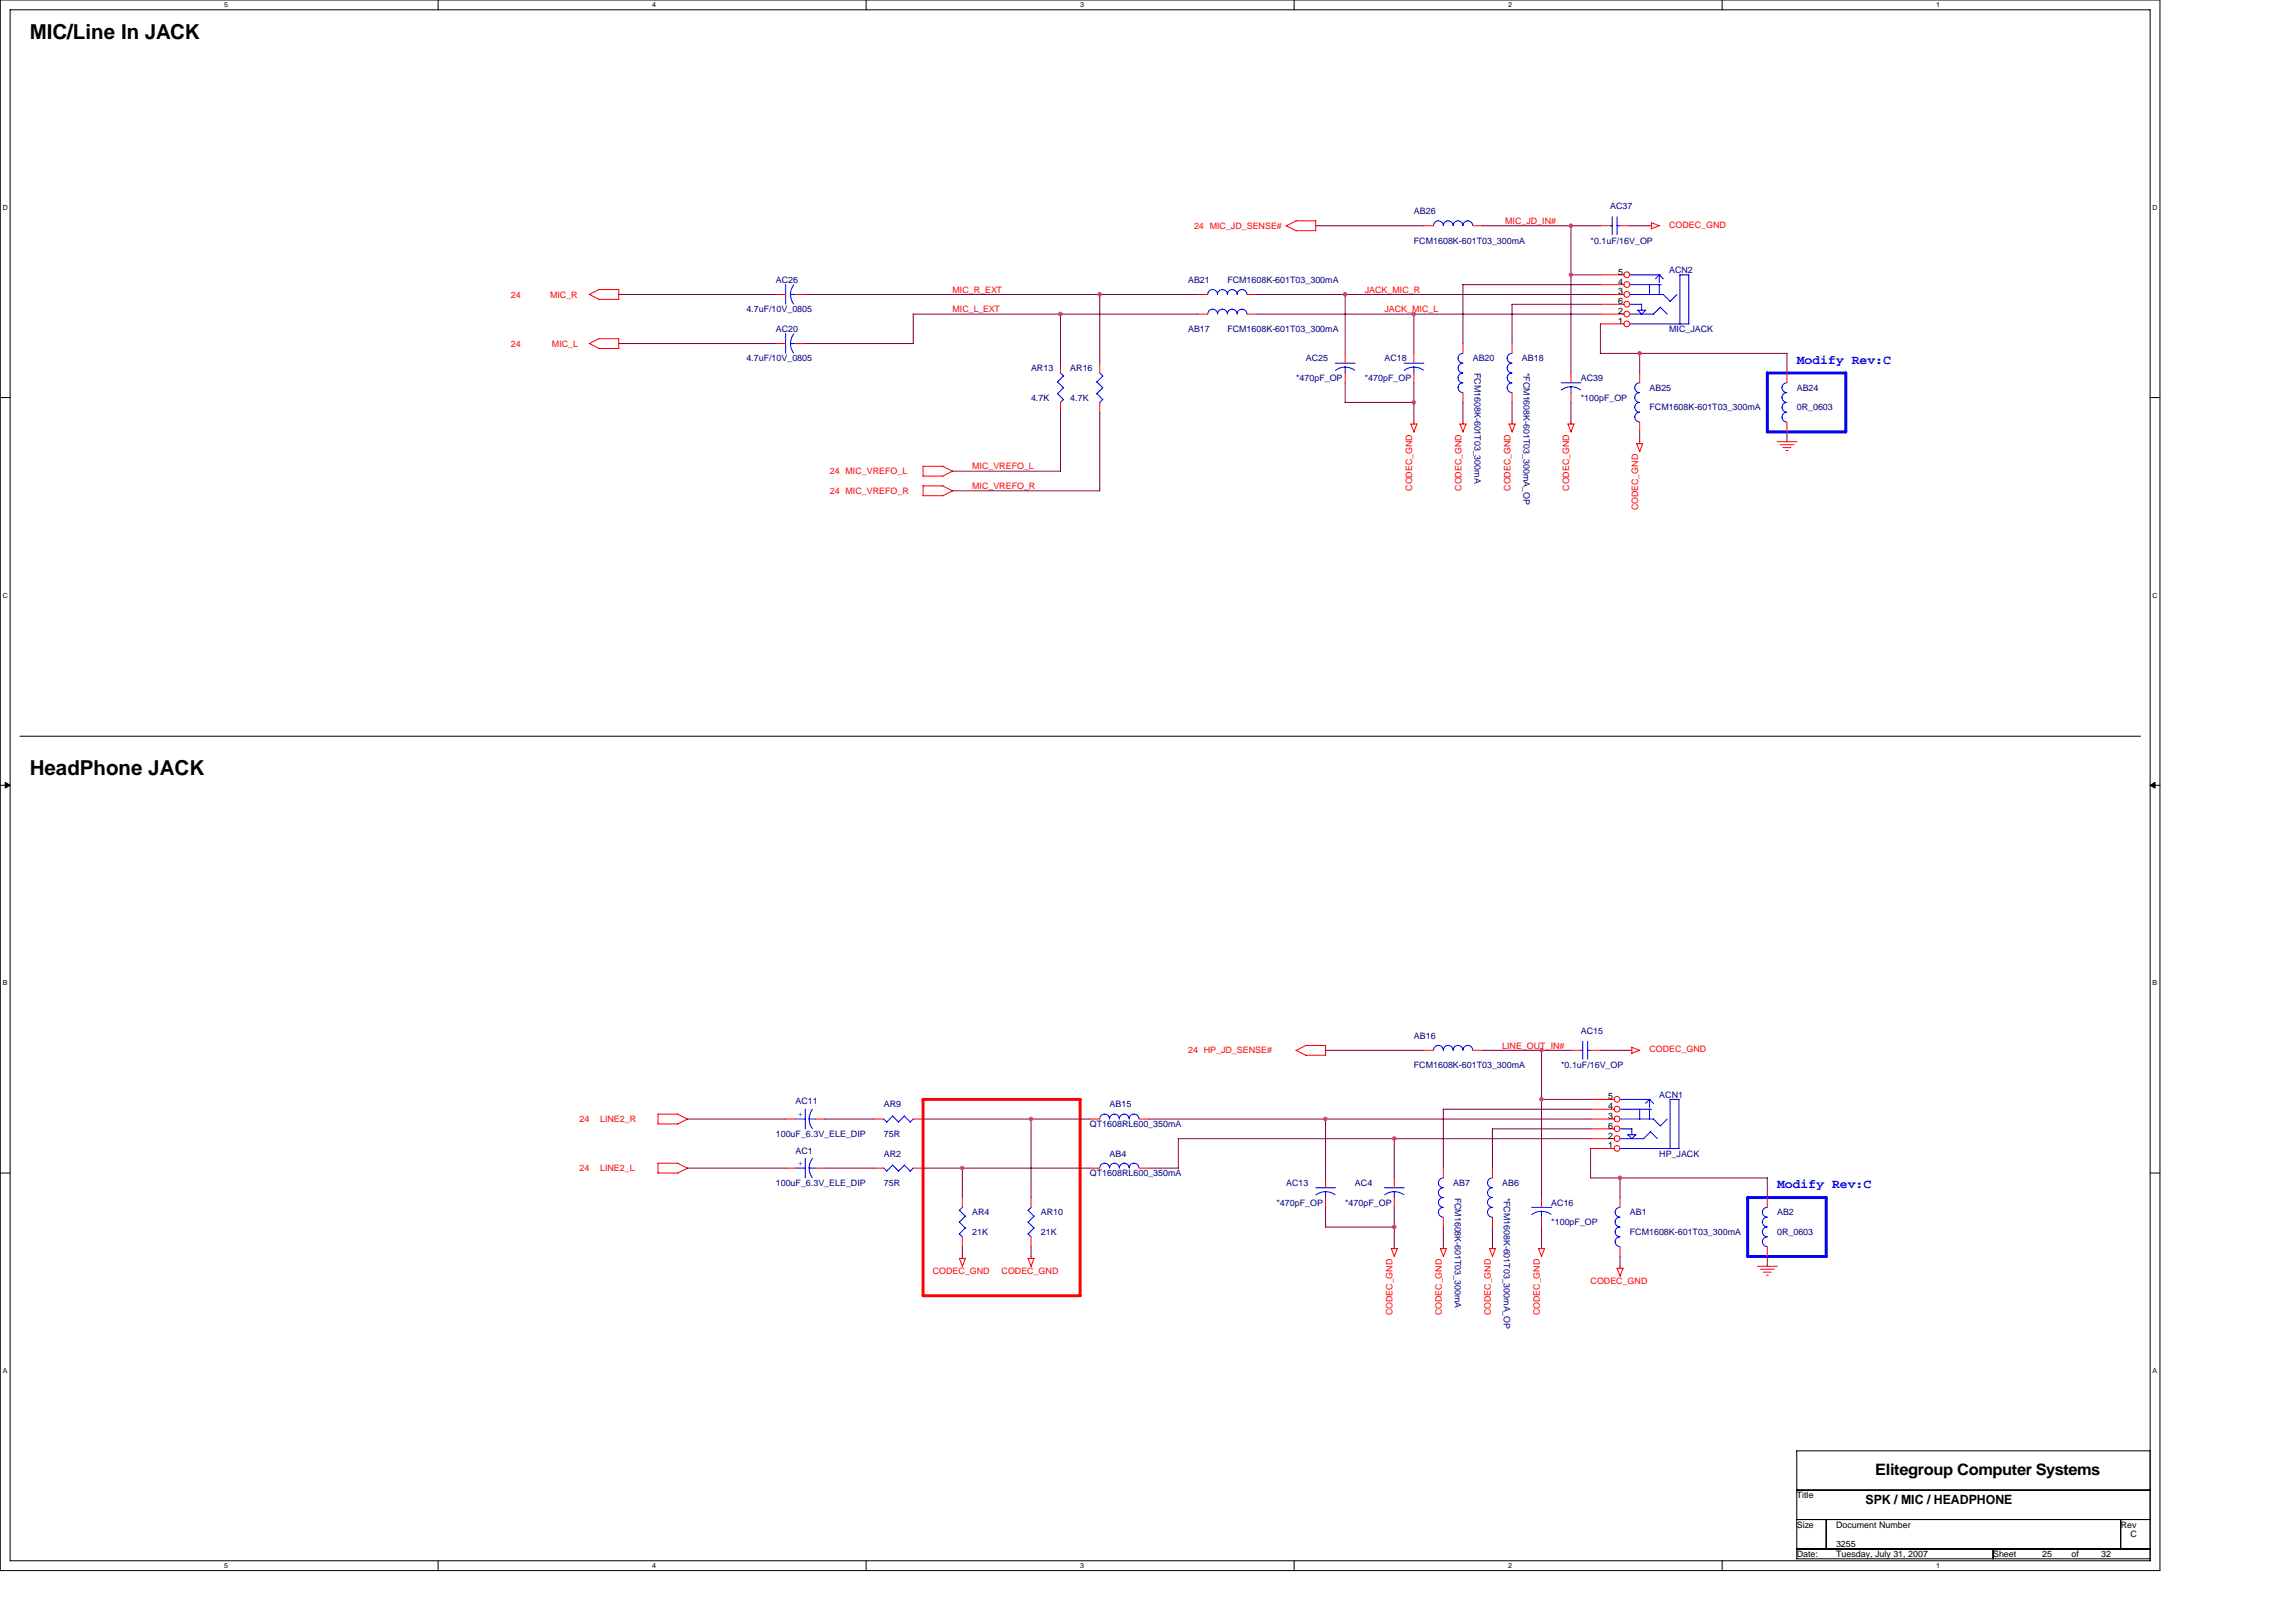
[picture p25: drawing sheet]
<svg xmlns="http://www.w3.org/2000/svg" width="297mm" height="210mm" viewBox="0 0 297 210" stroke-linecap="round" stroke-linejoin="round" font-family="sans-serif">
<defs><g id="words">
<g font-size="2.7">
<text x="3.8" y="5">MIC/Line In JACK</text>
<text x="3.8" y="100.2">HeadPhone JACK</text>
</g>
<text font-size="2" x="242.6" y="190.9">Elitegroup Computer Systems</text>
<g font-size="1.7" fill="#00f">
<text x="232.4" y="47.1">Modify Rev:C</text>
<text x="229.9" y="153.8">Modify Rev:C</text>
</g>
<text font-size="1.7" x="241.3" y="194.6">SPK / MIC / HEADPHONE</text>
<g font-size="1.1" fill="#f00">
<text x="154.5" y="29.6">24 MIC_JD_SENSE#</text>
<text x="194.7" y="29">MIC_JD_IN#</text>
<text x="215.9" y="29.5">CODEC_GND</text>
<text x="66.1" y="38.5">24</text>
<text x="71.2" y="38.5">MIC_R</text>
<text x="123.2" y="37.9">MIC_R_EXT</text>
<text x="123.2" y="40.4">MIC_L_EXT</text>
<text x="176.6" y="37.9">JACK_MIC_R</text>
<text x="179.1" y="40.4">JACK_MIC_L</text>
<text x="66.1" y="44.9">24</text>
<text x="71.4" y="44.9">MIC_L</text>
<text x="107.4" y="61.4">24 MIC_VREFO_L</text>
<text x="107.4" y="63.9">24 MIC_VREFO_R</text>
<text x="125.8" y="63.3">MIC_VREFO_R</text>
<text x="125.8" y="60.7">MIC_VREFO_L</text>
<text x="182.7" y="63.5" transform="rotate(-90 182.7 63.5)">CODEC_GND</text>
<text x="189.1" y="63.5" transform="rotate(-90 189.1 63.5)">CODEC_GND</text>
<text x="195.4" y="63.5" transform="rotate(-90 195.4 63.5)">CODEC_GND</text>
<text x="203" y="63.5" transform="rotate(-90 203 63.5)">CODEC_GND</text>
<text x="211.9" y="66" transform="rotate(-90 211.9 66)">CODEC_GND</text>
<text x="153.7" y="136.3">24 HP_JD_SENSE#</text>
<text x="194.3" y="135.7">LINE_OUT_IN#</text>
<text x="213.4" y="136.2">CODEC_GND</text>
<text x="75" y="145.2">24</text>
<text x="77.6" y="145.2">LINE2_R</text>
<text x="75" y="151.5">24</text>
<text x="77.6" y="151.5">LINE2_L</text>
<text x="120.7" y="164.9">CODEC_GND</text>
<text x="129.6" y="164.9">CODEC_GND</text>
<text x="205.8" y="166.1">CODEC_GND</text>
<text x="180.2" y="170.2" transform="rotate(-90 180.2 170.2)">CODEC_GND</text>
<text x="186.5" y="170.2" transform="rotate(-90 186.5 170.2)">CODEC_GND</text>
<text x="192.9" y="170.2" transform="rotate(-90 192.9 170.2)">CODEC_GND</text>
<text x="199.2" y="170.2" transform="rotate(-90 199.2 170.2)">CODEC_GND</text>
</g>
<g font-size="1.1" fill="#000080">
<text x="182.9" y="27.7">AB26</text>
<text x="208.3" y="27.1">AC37</text>
<text x="182.9" y="31.5">FCM1608K-601T03_300mA</text>
<text x="205.8" y="31.5">*0.1uF/16V_OP</text>
<text x="215.9" y="35.3">ACN2</text>
<text x="96.6" y="40.4">4.7uF/10V_0805</text>
<text x="100.4" y="36.6">AC26</text>
<text x="153.7" y="36.6">AB21</text>
<text x="158.8" y="36.6">FCM1608K-601T03_300mA</text>
<text x="96.6" y="46.8">4.7uF/10V_0805</text>
<text x="100.4" y="42.9">AC20</text>
<text x="153.7" y="42.9">AB17</text>
<text x="158.8" y="42.9">FCM1608K-601T03_300mA</text>
<text x="168.9" y="46.8">AC25</text>
<text x="179.1" y="46.8">AC18</text>
<text x="190.5" y="46.8">AB20</text>
<text x="196.9" y="46.8">AB18</text>
<text x="215.9" y="42.9">MIC_JACK</text>
<text x="133.4" y="48">AR13</text>
<text x="133.4" y="51.8">4.7K</text>
<text x="138.5" y="48">AR16</text>
<text x="138.5" y="51.8">4.7K</text>
<text x="167.7" y="49.3">*470pF_OP</text>
<text x="176.6" y="49.3">*470pF_OP</text>
<text x="190.8" y="48.3" transform="rotate(90 190.8 48.3)">FCM1608K-601T03_300mA</text>
<text x="197.1" y="48.3" transform="rotate(90 197.1 48.3)">*FCM1608K-601T03_300mA_OP</text>
<text x="204.5" y="49.3">AC39</text>
<text x="204.5" y="51.8">*100pF_OP</text>
<text x="213.4" y="50.6">AB25</text>
<text x="213.4" y="53.1">FCM1608K-601T03_300mA</text>
<text x="232.4" y="50.6">AB24</text>
<text x="232.4" y="53.1">0R_0603</text>
<text x="182.9" y="134.4">AB16</text>
<text x="204.5" y="133.8">AC15</text>
<text x="102.9" y="142.9">AC11</text>
<text x="114.3" y="143.3">AR9</text>
<text x="143.5" y="143.3">AB15</text>
<text x="182.9" y="138.2">FCM1608K-601T03_300mA</text>
<text x="202" y="138.2">*0.1uF/16V_OP</text>
<text x="214.7" y="142">ACN1</text>
<text x="100.4" y="147.1">100uF_6.3V_ELE_DIP</text>
<text x="102.9" y="149.2">AC1</text>
<text x="114.3" y="149.6">AR2</text>
<text x="114.3" y="147.1">75R</text>
<text x="141" y="145.8">QT1608RL600_350mA</text>
<text x="143.5" y="149.6">AB4</text>
<text x="214.7" y="149.6">HP_JACK</text>
<text x="100.4" y="153.4">100uF_6.3V_ELE_DIP</text>
<text x="114.3" y="153.4">75R</text>
<text x="141" y="152.2">QT1608RL600_350mA</text>
<text x="165.1" y="156">*470pF_OP</text>
<text x="166.4" y="153.4">AC13</text>
<text x="174" y="156">*470pF_OP</text>
<text x="175.3" y="153.4">AC4</text>
<text x="188" y="153.4">AB7</text>
<text x="188.2" y="154.9" transform="rotate(90 188.2 154.9)">FCM1608K-601T03_300mA</text>
<text x="194.3" y="153.4">AB6</text>
<text x="194.6" y="154.9" transform="rotate(90 194.6 154.9)">*FCM1608K-601T03_300mA_OP</text>
<text x="200.7" y="156">AC16</text>
<text x="125.8" y="157.2">AR4</text>
<text x="125.8" y="159.8">21K</text>
<text x="134.7" y="157.2">AR10</text>
<text x="134.7" y="159.8">21K</text>
<text x="200.7" y="158.5">*100pF_OP</text>
<text x="210.9" y="157.2">AB1</text>
<text x="210.9" y="159.8">FCM1608K-601T03_300mA</text>
<text x="229.9" y="157.2">AB2</text>
<text x="229.9" y="159.8">0R_0603</text>
</g>
<g font-size="1.1">
<text x="209.3" y="35.5">5</text>
<text x="209.3" y="41.9">1</text>
<text x="209.3" y="40.6">2</text>
<text x="209.3" y="39.3">6</text>
<text x="209.3" y="38.1">3</text>
<text x="209.3" y="36.8">4</text>
<text x="208.1" y="142.2">5</text>
<text x="208.1" y="143.5">4</text>
<text x="208.1" y="148.6">1</text>
<text x="208.1" y="147.3">2</text>
<text x="208.1" y="146">6</text>
<text x="208.1" y="144.8">3</text>
<text x="232.4" y="193.8">Title</text>
<text x="232.4" y="197.6">Size</text>
<text x="237.5" y="197.6">Document Number</text>
<text x="274.4" y="197.6">Rev</text>
<text x="232.4" y="201.4">Date:</text>
<text x="237.5" y="201.4">Tuesday, July 31, 2007</text>
<text x="237.5" y="200.2">3255</text>
<text x="257.8" y="201.4">Sheet</text>
<text x="264.2" y="201.4">25</text>
<text x="268" y="201.4">of</text>
<text x="271.8" y="201.4">32</text>
<text x="275.6" y="198.9">C</text>
</g>
<g font-size="1.1" fill="#00f">
<text x="103.9" y="144.5" transform="rotate(-90 103.9 144.5)">+</text>
<text x="103.9" y="150.9" transform="rotate(-90 103.9 150.9)">+</text>
</g>
<g font-size=".9">
<text x="29" y=".9">5</text>
<text x="84.4" y=".9">4</text>
<text x="139.7" y=".9">3</text>
<text x="195.1" y=".9">2</text>
<text x="250.5" y=".9">1</text>
<text x=".4" y="27.2">D</text>
<text x="278.5" y="27.2">D</text>
<text x=".4" y="77.3">C</text>
<text x="278.5" y="77.3">C</text>
<text x=".4" y="127.5">B</text>
<text x="278.5" y="127.5">B</text>
<text x=".4" y="177.7">A</text>
<text x="278.5" y="177.7">A</text>
<text x="29" y="202.9">5</text>
<text x="84.4" y="202.9">4</text>
<text x="139.7" y="202.9">3</text>
<text x="195.1" y="202.9">2</text>
<text x="250.5" y="202.9">1</text>
</g>
</g></defs>
<path d="M0 0h279.4v203.2h-279.4zM1.3 1.3h276.9v200.6h-276.9z" fill="none" stroke="#000" stroke-width=".13"/>
<g fill="#fff">
<path d="M29 .1h.5v1h-.5z"/>
<path d="M29 202.1h.5v1h-.5z"/>
</g>
<path d="M56.7 0v1.3M56.7 201.9v1.3" fill="none" stroke="#000" stroke-width=".13"/>
<g fill="#fff">
<path d="M84.4 .1h.5v1h-.5z"/>
<path d="M84.4 202.1h.5v1h-.5z"/>
</g>
<path d="M112.1 0v1.3M112.1 201.9v1.3" fill="none" stroke="#000" stroke-width=".13"/>
<g fill="#fff">
<path d="M139.7 .1h.5v1h-.5z"/>
<path d="M139.7 202.1h.5v1h-.5z"/>
</g>
<path d="M167.4 0v1.3M167.4 201.9v1.3" fill="none" stroke="#000" stroke-width=".13"/>
<g fill="#fff">
<path d="M195.1 .1h.5v1h-.5z"/>
<path d="M195.1 202.1h.5v1h-.5z"/>
</g>
<path d="M222.8 0v1.3M222.8 201.9v1.3" fill="none" stroke="#000" stroke-width=".13"/>
<g fill="#fff">
<path d="M250.5 .1h.5v1h-.5z"/>
<path d="M250.5 202.1h.5v1h-.5z"/>
<path d="M.4 26.4h.6v.9h-.6z"/>
<path d="M278.5 26.4h.6v.9h-.6z"/>
<path d="M.4 76.5h.6v1h-.6z"/>
<path d="M278.5 76.5h.6v1h-.6z"/>
</g>
<path d="M0 51.4h1.3M278.2 51.4h1.2" fill="none" stroke="#000" stroke-width=".13"/>
<g fill="#fff">
<path d="M.4 126.7h.5v1h-.5z"/>
<path d="M278.5 126.7h.6v1h-.6z"/>
</g>
<path d="M0 101.6h1.3M278.2 101.6h1.2" fill="none" stroke="#000" stroke-width=".13"/>
<path d="M.7 101.2l.6 .4-.6 .4zM278.2 101.6l.6-.4v.8z" fill="#000" stroke="#000" stroke-width=".13"/>
<g fill="#fff">
<path d="M.4 176.8h.5v1h-.5z"/>
<path d="M278.5 176.8h.6v1h-.6z"/>
</g>
<path d="M2.6 95.2h274.3M0 151.8h1.3M278.2 151.8h1.2M232.4 187.7h45.8v14h-45.8zM232.4 192.8h45.8M232.4 196.6h45.8M236.3 196.6v3.8M274.4 196.6v3.8M232.4 200.4h45.8M257.8 200.4v1.3" fill="none" stroke="#000" stroke-width=".13"/>
<path d="M119.4 142.2h20.3v25.4h-20.3z" fill="none" stroke="#f00" stroke-width=".38"/>
<path d="M228.6 48.3h10.2v7.6h-10.2zM226.1 154.9h10.2v7.7h-10.2z" fill="none" stroke="#00f" stroke-width=".38"/>
<g fill="none" stroke="#f00" stroke-width=".13">
<path d="M77.5 37.5h2.6M77.5 37.4l-1.3 .7M80 37.5v1.3l-2.5-.1-1.3-.6M100.4 38.1h1.2M102.9 38.1h1.3M155 38.1h1.2M161.3 38.1h1.3M166.4 29.2l1.3-.6h2.5v1.2M166.4 29.2l1.3 .7M167.7 29.8h2.5M184.2 29.2h1.3M190.5 29.2h1.3"/>
<path d="M207 29.2h1.3M207 39.4h3.1M207 38.1h3.1M207 35.6h3.1M207 36.8h3.1M209.6 29.2h1.3M213.4 29.2h.3M213.6 28.8l1.1 .4M213.7 28.8v.8M214.7 29.2l-1 .4M77.5 43.8h2.6M77.5 43.8l-1.3 .6 1.3 .7h2.5"/>
<path d="M80 43.8v1.3M100.4 44.4h1.2M102.9 44.4h1.3M137.2 47v1.3M137.2 52.1v1.2M142.3 47v1.3M142.3 52.1v1.2M155 40.6h1.2M161.3 40.6h1.3M174 45.7v1.3M174 48.3v1.2M182.5 54.9h.8"/>
<path d="M182.9 45.7v1.3M182.9 48.3v1.2M182.9 54.6v.3M183.3 54.8l-.4 1.1-.4-1M188.9 54.9h.8l-.4 1M188.9 54.9l.4 1M189.3 44.4v1.3M189.3 50.8v1.3M189.3 54.6v.3M195.6 44.4v1.3M195.6 50.8v1.3M195.6 54.6v.3"/>
<path d="M196 54.9h-.8l.4 1M196 54.8l-.4 1.1M202.8 54.9h.8l-.4 1M202.9 54.9l.4 1M203.2 48.3v1.2M203.2 50.8v1.3M203.2 54.6v.3M207 40.6h3.1M207 41.9h3.1M211.7 57.4h.8M211.7 57.4l.4 1M212.1 48.3v1.2"/>
<path d="M212.1 54.6v1.3M212.1 57.1v.3M212.5 57.4l-.4 1M229.9 57.1h2.6M230.3 57.5h1.8M230.6 57.9h1.1M231.1 58.3h.2M231.2 48.3v1.2M231.2 54.6v1.3M119.4 62.8v1.3h2.6M119.4 62.9h2.6l1.3 .6M123.2 61l-1.3 .6"/>
<path d="M123.2 63.5l-1.3 .7M123.3 61l-1.3-.7h-2.6v1.3h2.6M168.9 135.3h2.6M168.9 135.3l-1.2 .6 1.3 .6M168.9 136.5h2.6M171.5 135.2v1.3M184.2 135.9h1.3M190.5 135.9h1.3M203.2 135.9h1.3M205.8 135.9h1.2M210.8 135.9h.3M211.1 135.5l1 .4"/>
<path d="M211.1 135.5v.8M212.1 135.9l-1 .4M85.1 145.4h2.6M85.1 151.8h2.6M85.1 144.1h2.6l1.3 .7M85.1 144.1v1.3M85.1 150.5v1.3M85.1 150.5h2.6l1.3 .7M88.9 144.8l-1.3 .6M88.9 151.1l-1.3 .7M101.6 151.1h1.3M101.6 144.8h1.3"/>
<path d="M105.4 151.1h1.3M105.4 144.8h1.3M113.1 151.1h1.2M113.1 144.8h1.2M118.1 151.1h1.3M118.1 144.8h1.3M124.5 154.9v1.3M133.4 154.9v1.3M141 151.1h1.3M141 144.8h1.3M147.4 151.1h1.2M147.4 144.8h1.2"/>
<path d="M171.5 152.4v1.3M171.5 154.9v1.3M180.4 152.4v1.3M180.4 154.9v1.3M186.7 151.1v1.3M186.7 157.5v1.2M193.1 151.1v1.3M193.1 157.5v1.2M199.4 154.9v1.3M199.4 157.5v1.2M205.8 148.6h3M205.8 147.3h3"/>
<path d="M205.8 146h3M205.8 144.8h3M205.8 142.2h3M205.8 143.5h3M209.6 154.9v1.3M228.6 154.9v1.3M124.1 162.8h.8M124.1 162.8l.4 1.1M124.5 160v1.3M124.5 162.5v.3M124.9 162.8l-.4 1M133.4 160v1.3"/>
<path d="M133.4 162.5v.3M133.8 162.8h-.8l.4 1.1M133.8 162.8l-.4 1M180.4 161.3v.2M180.8 161.5h-.8l.4 1.1M180.8 161.5l-.4 1.1M186.3 161.5h.8M186.3 161.5l.4 1.1M186.7 161.3v.2M187.1 161.5l-.4 1.1M192.7 161.5h.8M192.7 161.5l.4 1.1"/>
<path d="M193.1 161.3v.2M193.5 161.5l-.4 1.1M199.4 161.3v.2M199.8 161.5h-.8l.4 1.1M199.8 161.5l-.4 1.1M209.6 161.3v1.3M209.6 163.8v.3M210 164.1h-.8l.4 1M210 164.1l-.4 1M227.4 163.8h2.5M227.8 164.2h1.7M228.1 164.6h1"/>
<path d="M228.5 165h.3M228.6 161.3v1.3"/>
<circle cx="210.5" cy="39.4" r=".38"/>
<circle cx="210.5" cy="38.1" r=".38"/>
<circle cx="210.5" cy="36.8" r=".38"/>
<circle cx="210.5" cy="35.5" r=".38"/>
<circle cx="210.5" cy="40.6" r=".38"/>
<circle cx="210.5" cy="41.9" r=".38"/>
<circle cx="209.2" cy="147.3" r=".38"/>
<circle cx="209.2" cy="144.8" r=".38"/>
<circle cx="209.2" cy="148.6" r=".38"/>
<circle cx="209.2" cy="142.2" r=".38"/>
<circle cx="209.2" cy="143.5" r=".38"/>
<circle cx="209.2" cy="146" r=".38"/>
</g>
<g fill="none" stroke="#00f" stroke-width=".13">
<path d="M101.6 36.8v2.6M102.3 38.1h.6M102.7 36.9a2.01 2.01 0 0 0-.4 1.2 2.03 2.03 0 0 0 .4 1.2M156.2 38.1a.64 .64 0 0 1 .7-.6 .64 .64 0 0 1 .6 .6 .64 .64 0 0 1 .7-.6 .64 .64 0 0 1 .6 .6 .64 .64 0 0 1 .6-.6 .64 .64 0 0 1 .7 .6 .64 .64 0 0 1 .6-.6 .64 .64 0 0 1 .6 .6M185.5 29.2a.64 .64 0 0 1 .6-.6 .64 .64 0 0 1 .6 .6 .64 .64 0 0 1 .7-.6 .64 .64 0 0 1 .6 .6 .64 .64 0 0 1 .6-.6 .64 .64 0 0 1 .7 .6 .64 .64 0 0 1 .6-.6 .64 .64 0 0 1 .6 .6M208.3 29.2h.3M208.6 28v2.4M209.2 29.2h.4M209.2 28v2.4M210.8 35.6h4M210.8 38.1h4.4M210.8 39.4l1.6-.1v.8"/>
<path d="M210.8 36.8h4.1M213.4 36.8v1.3M214.7 36.8h.1M214.7 36.8v1.3M214.7 35.6l.5 .5M214.7 35.5l-.5 .6M214.8 39.7l.9 .9M214.8 39.8l-.9 .9M215.2 38.1l.9 .9M217 38.1l-1 .9M217.3 35.6h1.2v6.3M217.3 35.6v6.3"/>
<path d="M101.6 43.2v2.5M102.3 44.4h.6M102.3 44.4a2.03 2.03 0 0 0 .4 1.3M102.7 43.2a2.01 2.01 0 0 0-.4 1.2M136.8 49.4l.8 .8M137.2 48.3l.4 .4M137.6 48.6l-.8 .8M137.6 50.2l-.8 .7 .8 .8M137.6 51.7l-.4 .4M141.9 49.4l.8 .8M142.3 48.3l.4 .4M142.7 48.6l-.8 .8"/>
<path d="M142.7 50.2l-.8 .7 .8 .8M142.7 51.7l-.4 .4M156.2 40.6a.64 .64 0 0 1 .7-.6 .64 .64 0 0 1 .6 .6 .64 .64 0 0 1 .7-.6 .64 .64 0 0 1 .6 .6 .64 .64 0 0 1 .6-.6 .64 .64 0 0 1 .7 .6 .64 .64 0 0 1 .6-.6 .64 .64 0 0 1 .6 .6M172.8 47h2.5M174 47.5v.8M175.3 47.9a2.03 2.03 0 0 0-1.3-.4 2.01 2.01 0 0 0-1.2 .4M181.6 47h2.6M182.9 47.5v.8M184.1 47.9a2.03 2.03 0 0 0-1.2-.4 2.01 2.01 0 0 0-1.2 .4M189.2 45.7a.64 .64 0 0 0-.6 .7 .64 .64 0 0 0 .6 .6 .64 .64 0 0 0-.6 .6 .64 .64 0 0 0 .6 .7 .64 .64 0 0 0-.6 .6 .64 .64 0 0 0 .6 .6 .64 .64 0 0 0-.6 .7 .64 .64 0 0 0 .6 .6M195.6 45.7a.64 .64 0 0 0-.6 .7 .64 .64 0 0 0 .6 .6 .64 .64 0 0 0-.6 .6 .64 .64 0 0 0 .6 .7 .64 .64 0 0 0-.6 .6 .64 .64 0 0 0 .6 .6 .64 .64 0 0 0-.6 .7 .64 .64 0 0 0 .6 .6M202 49.5h2.5"/>
<path d="M203.2 50v.8M204.5 50.4a2.04 2.04 0 0 0-1.3-.4 2.01 2.01 0 0 0-1.2 .5M210.8 41.9h7.7M210.8 40.6h3.1M211.9 40.1h1M212.1 49.5a.64 .64 0 0 0-.6 .7 .64 .64 0 0 0 .6 .6 .64 .64 0 0 0-.6 .6 .64 .64 0 0 0 .6 .7 .64 .64 0 0 0-.6 .6 .64 .64 0 0 0 .6 .6 .64 .64 0 0 0-.6 .7 .64 .64 0 0 0 .6 .6M212.9 40.1l-.5 .5-.5-.5M231.2 49.5a.64 .64 0 0 0-.7 .7 .64 .64 0 0 0 .7 .6 .64 .64 0 0 0-.7 .6 .64 .64 0 0 0 .7 .7 .64 .64 0 0 0-.7 .6 .64 .64 0 0 0 .7 .6 .64 .64 0 0 0-.7 .7 .64 .64 0 0 0 .7 .6M185.5 135.9a.64 .64 0 0 1 .6-.6 .64 .64 0 0 1 .6 .6 .64 .64 0 0 1 .7-.6 .64 .64 0 0 1 .6 .6 .64 .64 0 0 1 .6-.6 .64 .64 0 0 1 .7 .6 .64 .64 0 0 1 .6-.6 .64 .64 0 0 1 .6 .6M204.5 135.9h.3M204.8 134.7v2.3M205.4 135.9h.4"/>
<path d="M205.4 134.7v2.3M102.9 144.8h1.3M102.9 151.1h1.3M104.2 143.5v2.5M104.2 149.8v2.6M104.7 144.8a2.03 2.03 0 0 0 .4 1.2M104.7 144.8h.8M104.7 151.1h.8M105.1 149.9a2.01 2.01 0 0 0-.4 1.2 2.03 2.03 0 0 0 .4 1.3M105.1 143.5a2.01 2.01 0 0 0-.4 1.3M114.3 151.1l.4 .4M114.3 144.8l.4 .4"/>
<path d="M115.5 150.7l.7 .8M115.5 144.4l.7 .8M115.5 150.7l-.8 .8M115.5 144.4l-.8 .8M117 150.7l.8 .8M117 144.4l.8 .8M117 150.7l-.8 .8M117 144.4l-.8 .8M118.1 151.1l-.4 .4M118.1 144.8l-.4 .4M124.1 159.6l.4 .4M124.1 158.1l.8 .8"/>
<path d="M124.1 156.6l.8 .8M124.5 156.2l-.4 .4M124.9 158.9l-.8 .7M124.9 157.3l-.8 .8M133 159.6l.4 .4M133 158.1l.8 .8M133 156.6l.8 .8M133.4 156.2l-.4 .4M133.8 158.9l-.8 .7M133.8 157.3l-.8 .8M142.3 151.1a.64 .64 0 0 1 .6-.6 .64 .64 0 0 1 .6 .6 .64 .64 0 0 1 .7-.6 .64 .64 0 0 1 .6 .6 .64 .64 0 0 1 .7-.6 .64 .64 0 0 1 .6 .6 .64 .64 0 0 1 .6-.6 .64 .64 0 0 1 .7 .6M142.3 144.8a.64 .64 0 0 1 .6-.7 .64 .64 0 0 1 .6 .7 .64 .64 0 0 1 .7-.7 .64 .64 0 0 1 .6 .7 .64 .64 0 0 1 .7-.7 .64 .64 0 0 1 .6 .7 .64 .64 0 0 1 .6-.7 .64 .64 0 0 1 .7 .7"/>
<path d="M170.2 153.7h2.6M171.5 154.2a2.03 2.03 0 0 1 1.2 .4M171.5 154.2a2.01 2.01 0 0 0-1.3 .4M171.5 154.2v.8M179.1 153.7h2.6M180.4 154.2v.8M181.6 154.6a2.04 2.04 0 0 0-1.3-.4h.1a2.01 2.01 0 0 0-1.3 .4M186.7 152.4a.64 .64 0 0 0-.6 .6 .64 .64 0 0 0 .6 .7 .64 .64 0 0 0-.6 .6 .64 .64 0 0 0 .6 .6 .64 .64 0 0 0-.6 .7 .64 .64 0 0 0 .6 .6 .64 .64 0 0 0-.6 .6 .64 .64 0 0 0 .6 .7M193.1 152.4a.64 .64 0 0 0-.7 .6 .64 .64 0 0 0 .7 .7 .64 .64 0 0 0-.7 .6 .64 .64 0 0 0 .7 .6 .64 .64 0 0 0-.7 .7 .64 .64 0 0 0 .7 .6 .64 .64 0 0 0-.7 .6 .64 .64 0 0 0 .7 .7M198.2 156.2h2.5M199.4 156.7v.8M200.7 157.1a2.04 2.04 0 0 0-1.3-.4 2.01 2.01 0 0 0-1.2 .4"/>
<path d="M209.6 156.2a.64 .64 0 0 0-.6 .6 .64 .64 0 0 0 .6 .7 .64 .64 0 0 0-.6 .6 .64 .64 0 0 0 .6 .6 .64 .64 0 0 0-.6 .7 .64 .64 0 0 0 .6 .6 .64 .64 0 0 0-.6 .7 .64 .64 0 0 0 .6 .6M209.6 142.2h3.9M209.6 144.8h4.3M209.6 147.3h3M209.6 146h1.5M209.6 143.5h4.1M210.6 146.8h1M210.6 146.8l.5 .5M211.1 146v.8M211.6 146.8l-.5 .5M212.1 143.5v1.3M213.4 143.5h.1"/>
<path d="M213.4 143.5v1.3M213.4 142.2l.5 .6M213.4 142.2l-.5 .5M213.5 146.4l.9 .9M213.5 146.4l-.9 .9M213.9 144.8l.9 .9M215.7 144.8l-.9 .9M217.2 142.2h-1.2l.1 6.4M217.2 142.2v6.4h-7.6M228.6 156.2a.64 .64 0 0 0-.6 .6 .64 .64 0 0 0 .6 .7 .64 .64 0 0 0-.6 .6 .64 .64 0 0 0 .6 .6 .64 .64 0 0 0-.6 .7 .64 .64 0 0 0 .6 .6 .64 .64 0 0 0-.6 .7 .64 .64 0 0 0 .6 .6"/>
</g>
<path d="M214.7 35.6v1.3M213.4 142.2v1.3" fill="none" stroke="#00f" stroke-width=".13" stroke-dasharray="1 1 1 1 1 1 1 1"/>
<g fill="none" stroke="#800040" stroke-width=".13">
<path d="M80 38.1h20.4M104.2 38.1h50.8M142.3 38.1v8.9M162.6 38.1h44.4M170.2 29.2h14M174 38.1v7.6M189.2 36.8h17.8M189.3 36.8v7.6M191.8 29.2h15.2M203.2 35.6h3.8M203.2 29.2v19.1M207 39.4l-11.4-.1v5.1"/>
<path d="M210.8 29.2h2.6M80 44.4h20.4M118.1 40.6h36.9M118.1 40.6v3.8h-13.9M137.2 40.6v6.4M137.2 53.3v7.7h-14M142.3 53.3v10.2h-19.1M162.6 40.6h44.4M174 52.1h8.9M174 49.5v2.6M182.9 40.6v5.1M182.9 49.5v5.1"/>
<path d="M189.3 52v2.6M195.6 52v2.6M203.2 52.1v2.5M207 45.7h24.2M207 41.9v3.8M212.1 45.7v2.6M212.1 55.9v1.2M231.2 45.7v2.6M231.2 55.9v1.2M171.5 135.9h12.7M191.8 135.9h11.4M199.4 135.9v19"/>
<path d="M207 135.9h3.9M88.9 144.8h12.7M88.9 151.1h12.7M106.7 144.8h6.4M106.7 151.1h6.4M119.4 144.8h21.6M119.4 151.1h21.6M124.5 151.1v3.8M133.4 144.8v10.1M148.6 144.8h57.2M152.4 147.3v3.8h-3.8M152.4 147.3h53.4"/>
<path d="M171.5 144.8v7.6M171.5 156.2v2.5h8.9M180.4 147.3v5.1M180.4 156.2v5.1M186.7 143.5h19.1M186.7 143.5v7.6M186.7 158.7v2.6M193.1 146h12.7M193.1 146v5.1M193.1 158.7v2.6M199.4 142.2h6.4M199.4 158.7v2.6"/>
<path d="M205.8 148.6v3.8h22.8M209.6 152.4v2.5M228.6 152.4v2.5M124.5 161.3v1.3M133.4 161.3v1.3M209.6 162.5v1.3M228.6 162.5v1.3"/>
</g>
<g fill="#f0f" stroke="#f0f" stroke-width=".13">
<circle cx="182.9" cy="40.6" r=".24"/>
<circle cx="142.3" cy="38.1" r=".24"/>
<circle cx="212.1" cy="45.7" r=".24"/>
<circle cx="180.4" cy="147.3" r=".24"/>
<circle cx="171.5" cy="144.8" r=".24"/>
<circle cx="199.4" cy="135.9" r=".24"/>
<circle cx="209.6" cy="152.4" r=".24"/>
<circle cx="180.4" cy="158.7" r=".24"/>
<circle cx="137.2" cy="40.6" r=".24"/>
<circle cx="182.9" cy="52.1" r=".24"/>
<circle cx="174" cy="38.1" r=".24"/>
<circle cx="203.2" cy="29.2" r=".24"/>
<circle cx="124.5" cy="151.1" r=".24"/>
<circle cx="133.4" cy="144.8" r=".24"/>
<circle cx="199.4" cy="142.2" r=".24"/>
<circle cx="203.2" cy="35.5" r=".24"/>
</g>
<use href="#words"/>
</svg>
